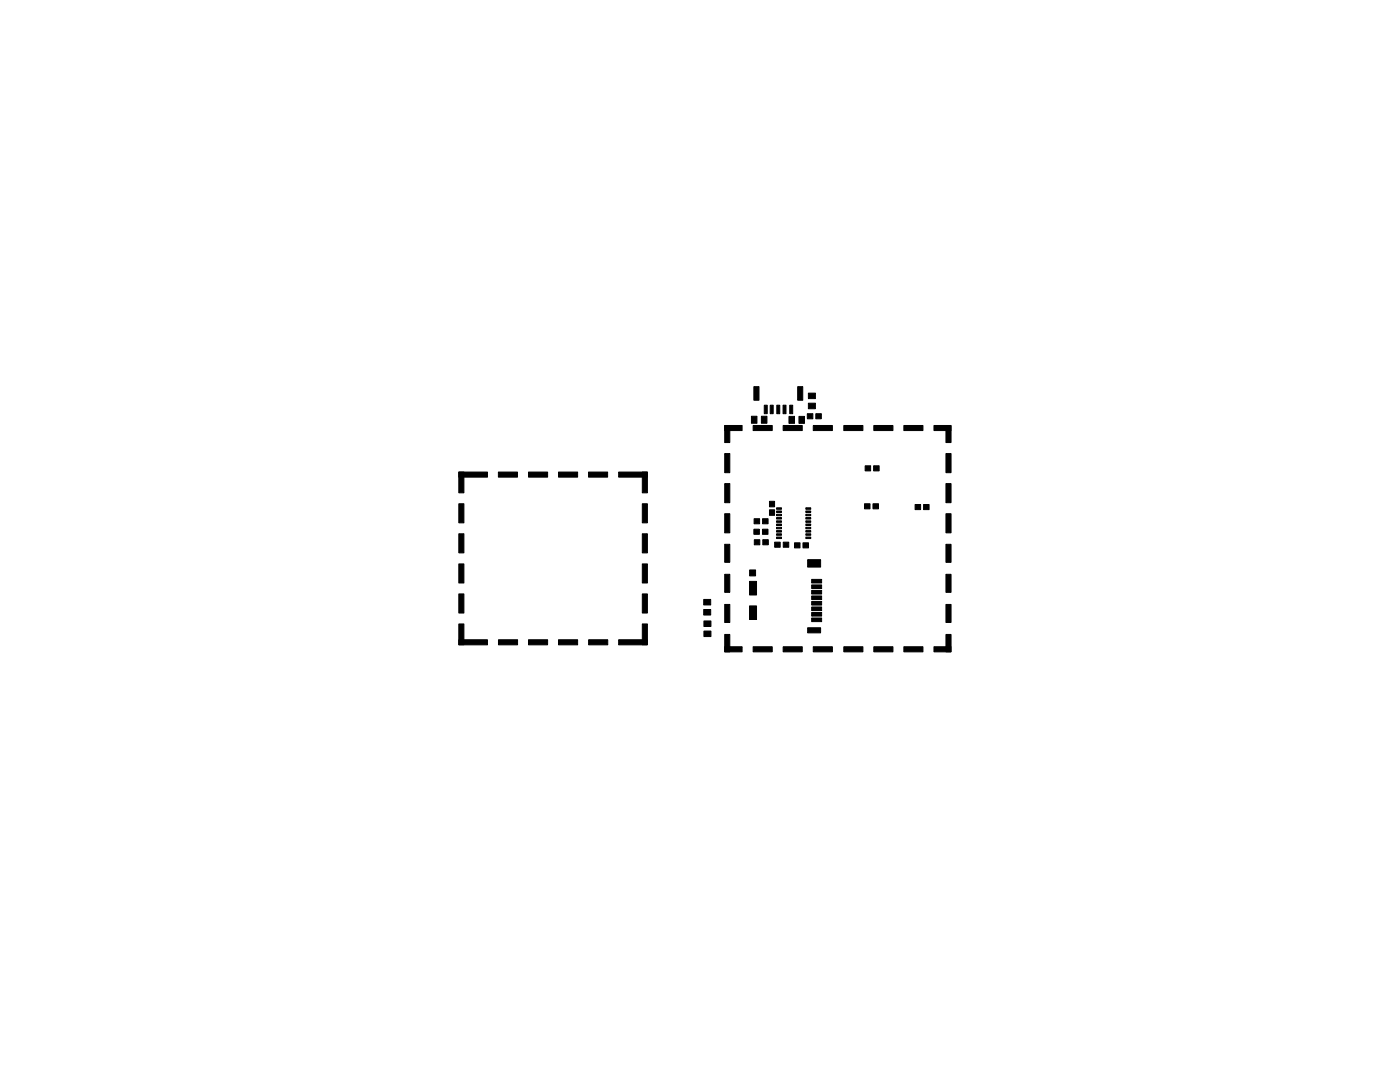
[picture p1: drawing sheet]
<svg xmlns="http://www.w3.org/2000/svg" width="279mm" height="216mm" viewBox="0 0 279 216" stroke-linecap="round" stroke-linejoin="round" font-family="sans-serif">
<g fill="#000" stroke="#000" stroke-width=".2">
<path d="M150.5 77.2h1v2.7h-1zM159.2 77.2h1v2.7h-1zM161.3 78.4h1.4v1.1h-1.4zM91.6 94.2h5.7v1h-5.7zM91.6 94.2h1v4.1h-1zM99.5 94.2h3.8v1h-3.8zM105.5 94.2h3.8v1h-3.8zM111.5 94.2h3.8v1h-3.8zM117.5 94.2h3.8v1h-3.8zM123.5 94.2h5.7v1h-5.7zM128.2 94.2h1v4.1h-1zM144.6 84.9h1v3.4h-1z"/>
<path d="M144.6 90.5h1v3.8h-1zM144.6 96.5h1v3.8h-1zM144.6 84.9h3.5v1h-3.5zM150 83.1h1.1v1.4h-1.1zM150.3 84.9h3.8v1h-3.8zM152 83.1h1.1v1.4h-1.1zM152.5 80.9h.6v1.6h-.6zM153.7 80.9h.6v1.6h-.6zM155 80.9h.6v1.6h-.6zM156.3 80.9h.6v1.6h-.6zM156.3 84.9h3.8v1h-3.8zM157.5 83.1h1.1v1.4h-1.1z"/>
<path d="M157.6 80.9h.6v1.6h-.6zM159.4 83.1h1.1v1.4h-1.1zM161.1 82.5h1.1v1.1h-1.1zM161.3 80.5h1.4v1.1h-1.4zM162.3 84.9h3.8v1h-3.8zM162.8 82.5h1.1v1.1h-1.1zM168.4 84.9h3.8v1h-3.8zM172.7 92.9h1.1v1.1h-1.1zM174.3 92.9h1.2v1.1h-1.2zM174.4 84.9h3.8v1h-3.8zM180.4 84.9h3.8v1h-3.8zM186.4 84.9h3.4v1h-3.4z"/>
<path d="M188.8 96.5h1v3.8h-1zM188.8 90.5h1v3.8h-1zM188.8 84.9h1v3.4h-1zM91.6 100.5h1v3.8h-1zM91.6 106.5h1v3.8h-1zM91.6 112.5h1v3.8h-1zM91.6 118.5h1v3.8h-1zM128.2 118.5h1v3.8h-1zM128.2 112.5h1v3.8h-1zM128.2 106.5h1v3.8h-1zM128.2 100.5h1v3.8h-1zM140.4 119.6h1.4v1.1h-1.4z"/>
<path d="M144.6 102.5h1v3.8h-1zM144.6 108.6h1v3.6h-1zM144.6 114.6h1v3.6h-1zM149.6 116h1.4v2.7h-1.4zM149.6 113.7h1.2v1.2h-1.2zM150.5 105.6h1.1v1h-1.1zM150.5 103.5h1.1v1h-1.1zM150.5 107.7h1.1v1h-1.1zM152.2 105.6h1.1v1h-1.1zM152.2 103.5h1.1v1h-1.1zM152.2 107.7h1.1v1h-1.1zM153.6 101.7h1v1.1h-1z"/>
<path d="M153.6 100h1v1.1h-1zM154.6 108.2h1.1v1h-1.1zM155 102.6h1v.3h-1zM155 103.3h1v.3h-1zM155 103.9h1v.3h-1zM155 104.6h1v.3h-1zM155 105.2h1v.3h-1zM155 105.9h1v.3h-1zM155 106.5h1v.3h-1zM155 107.2h1v.3h-1zM155 102h1v.3h-1zM155 101.3h1v.3h-1z"/>
<path d="M156.3 108.2h1.1v1h-1.1zM158.6 108.3h1.1v1h-1.1zM160.3 108.3h1.1v1h-1.1zM160.8 107.2h1v.3h-1zM160.8 106.5h1v.3h-1zM160.8 105.9h1v.3h-1zM160.8 105.2h1v.3h-1zM160.8 104.6h1v.3h-1zM160.8 103.9h1v.3h-1zM160.8 103.3h1v.3h-1zM160.8 102.6h1v.3h-1zM160.8 102h1v.3h-1z"/>
<path d="M160.8 101.3h1v.3h-1zM161.2 111.7h2.6v1.5h-2.6zM162 115.6h2v.7h-2zM162 116.7h2v.7h-2zM162 117.8h2v.7h-2zM162 118.9h2v.7h-2zM172.5 100.5h1.1v1h-1.1zM174.2 100.5h1.1v1h-1.1zM182.6 100.7h1.1v1h-1.1zM184.3 100.7h1.1v1h-1.1zM188.8 114.6h1v3.6h-1zM188.8 108.6h1v3.6h-1z"/>
<path d="M188.8 102.5h1v3.8h-1zM91.6 127.7h5.7v1h-5.7zM91.6 124.5h1v4.2h-1zM99.5 127.7h3.8v1h-3.8zM105.5 127.7h3.8v1h-3.8zM111.5 127.7h3.8v1h-3.8zM117.5 127.7h3.8v1h-3.8zM123.5 127.7h5.7v1h-5.7zM128.2 124.5h1v4.2h-1zM140.4 121.6h1.4v1.1h-1.4zM140.5 123.9h1.4v1.1h-1.4zM140.5 125.9h1.4v1.1h-1.4z"/>
<path d="M144.6 120.6h1v3.6h-1zM144.6 126.6h1v3.5h-1zM144.6 129.1h3.5v1h-3.5zM149.6 120.9h1.4v2.7h-1.4zM150.3 129.1h3.8v1h-3.8zM156.3 129.1h3.8v1h-3.8zM161.2 125.3h2.6v1h-2.6zM162 120h2v.7h-2zM162 121.1h2v.7h-2zM162 122.2h2v.7h-2zM162 123.3h2v.7h-2zM162.3 129.1h3.8v1h-3.8z"/>
<path d="M168.4 129.1h3.8v1h-3.8zM174.4 129.1h3.8v1h-3.8zM180.4 129.1h3.8v1h-3.8zM186.4 129.1h3.4v1h-3.4zM188.8 126.6h1v3.5h-1zM188.8 120.6h1v3.6h-1z"/>
</g>
</svg>
